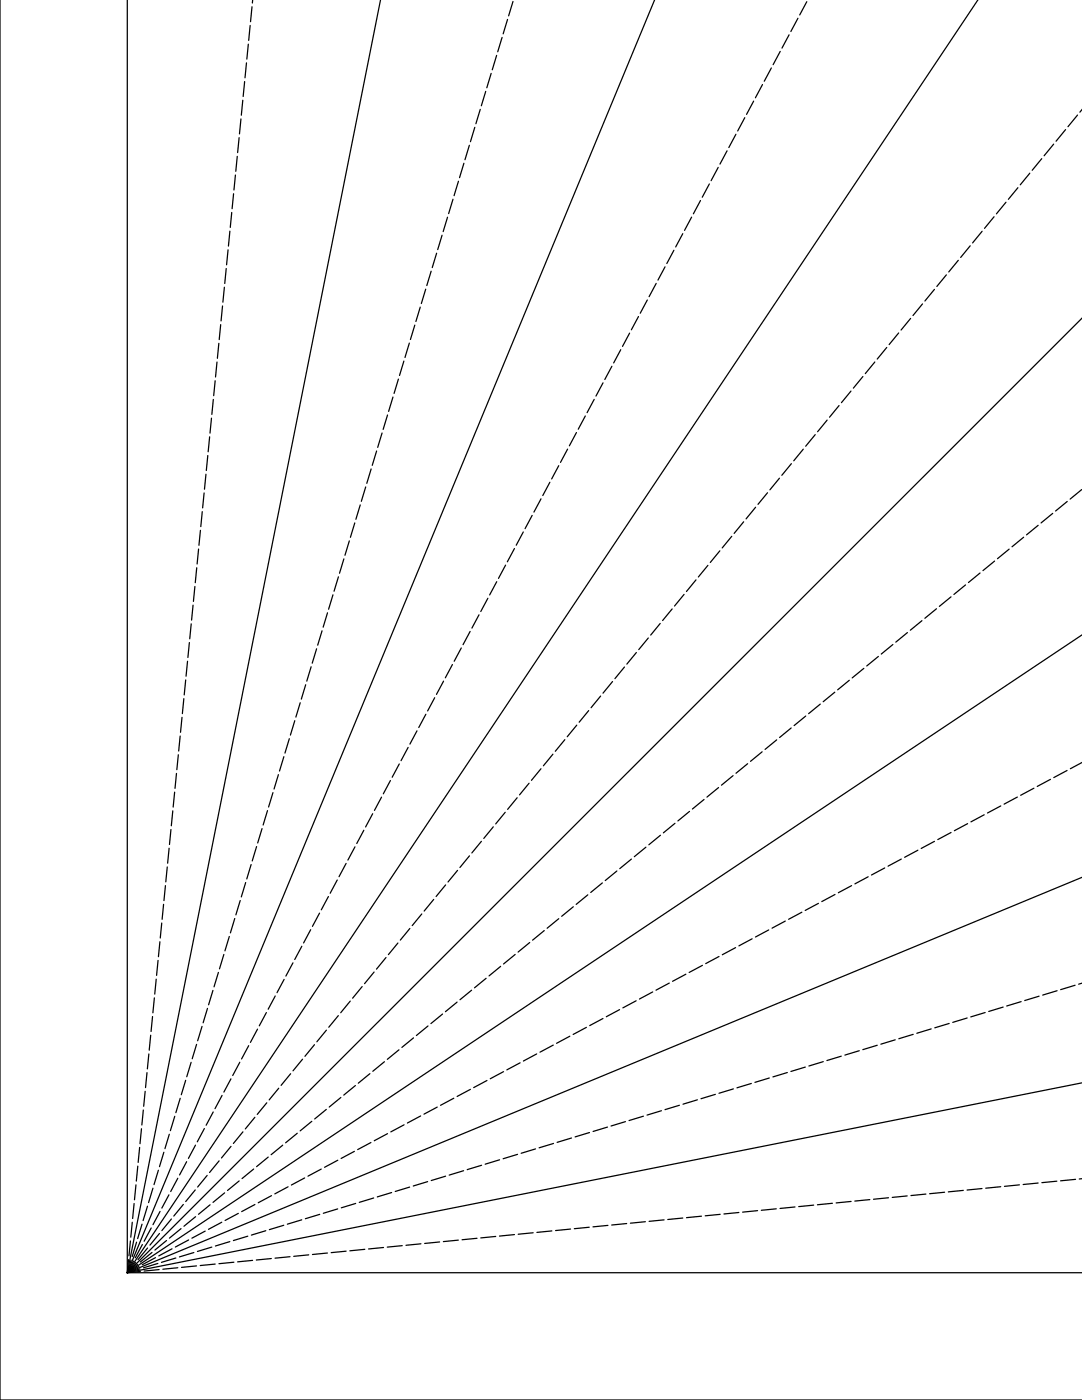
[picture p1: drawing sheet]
<svg xmlns="http://www.w3.org/2000/svg" width="216mm" height="279mm" viewBox="0 0 216 279" stroke-linecap="round" stroke-linejoin="round" font-family="sans-serif">
<g fill="none" stroke="#000" stroke-width=".25">
<path d="M0 -.1v279.5h215.9M25.4 -.1v254.1M50.4 -.1v.7M75.9 -.1l-50.5 254.1M130.6 -.1l-105.2 254.1M195.2 -.1l-169.8 254.1M48.8 16.3l-.3 3M49.2 12.5l-.3 3M49.5 8.8l-.2 3M49.9 5.1l-.3 3M50.3 1.3l-.3 3M96.9 18.2l-.9 2.9"/>
<path d="M98 14.6l-.9 2.9M99.1 11.1l-.9 2.8M100.2 7.5l-.9 2.8M101.3 3.9l-.9 2.9M102.4 .3l-.9 2.9M152.1 16.9l-1.4 2.6M153.9 13.6l-1.4 2.6M155.7 10.3l-1.4 2.6M157.5 7l-1.5 2.6M159.2 3.6l-1.4 2.7M161 .3l-1.4 2.7M46.6 38.7l-.3 3"/>
<path d="M47 34.9l-.3 3M47.3 31.2l-.3 3M47.7 27.5l-.3 3M48.1 23.7l-.3 3M48.4 20l-.2 3M90.4 39.8l-.9 2.8M91.5 36.2l-.9 2.8M92.6 32.6l-.9 2.9M93.7 29l-.9 2.9M94.7 25.4l-.8 2.9M95.8 21.8l-.8 2.9M141.5 36.7l-1.4 2.7"/>
<path d="M143.3 33.4l-1.4 2.7M145.1 30.1l-1.4 2.6M146.8 26.8l-1.4 2.6M148.6 23.5l-1.4 2.6M150.4 20.2l-1.4 2.6M203.1 37.5l-1.9 2.3M205.5 34.6l-1.9 2.3M207.9 31.7l-1.9 2.3M210.2 28.8l-1.9 2.3M212.6 25.9l-1.9 2.3M215 23l-1.9 2.3M215.9 21.8l-.4 .6"/>
<path d="M44.8 57.3l-.3 3M45.1 53.6l-.3 3M45.5 49.9l-.3 2.9M45.9 46.1l-.3 3M46.2 42.4l-.3 3M84.9 57.7l-.8 2.9M86 54.1l-.8 2.9M87.1 50.5l-.8 2.9M88.2 46.9l-.9 2.9M89.3 43.4l-.9 2.8M129.2 59.9l-1.4 2.6M130.9 56.6l-1.4 2.6"/>
<path d="M132.7 53.3l-1.4 2.6M134.5 49.9l-1.4 2.7M136.2 46.6l-1.4 2.7M138 43.3l-1.4 2.7M139.8 40l-1.4 2.7M186.5 57.8l-1.9 2.3M188.8 54.9l-1.9 2.3M191.2 52l-1.9 2.3M193.6 49.1l-1.9 2.3M196 46.2l-1.9 2.3M198.4 43.3l-2 2.3M200.7 40.4l-1.9 2.3"/>
<path d="M42.6 79.7l-.3 3M42.9 76l-.3 3M43.3 72.3l-.3 2.9M43.7 68.5l-.3 3M44 64.8l-.3 3M44.4 61.1l-.3 2.9M78.4 79.2l-.9 2.9M79.5 75.7l-.9 2.8M80.6 72.1l-.9 2.8M81.7 68.5l-.9 2.8M82.8 64.9l-.9 2.9M83.9 61.3l-.9 2.9"/>
<path d="M118.6 79.7l-1.5 2.7M120.3 76.4l-1.4 2.6M122.1 73.1l-1.4 2.6M123.9 69.8l-1.5 2.6M125.6 66.5l-1.4 2.6M127.4 63.2l-1.4 2.6M169.8 78l-1.9 2.4M172.2 75.1l-1.9 2.4M174.6 72.2l-1.9 2.4M176.9 69.3l-1.9 2.4M179.3 66.4l-1.9 2.4M181.7 63.5l-1.9 2.4"/>
<path d="M184.1 60.7l-1.9 2.3M215.9 63.5l-190.5 190.5M40.7 98.4l-.3 3M41.1 94.6l-.3 3M41.5 90.9l-.3 3M41.8 87.2l-.3 3M42.2 83.5l-.3 2.9M73 97.2l-.9 2.9M74.1 93.6l-.9 2.9M75.1 90l-.8 2.9M76.2 86.4l-.8 2.9M77.3 82.8l-.8 2.9"/>
<path d="M108 99.6l-1.5 2.6M109.7 96.2l-1.4 2.7M111.5 92.9l-1.4 2.7M113.3 89.6l-1.5 2.7M115 86.3l-1.4 2.7M116.8 83l-1.4 2.7M153.2 98.3l-2 2.4M155.5 95.4l-1.9 2.4M157.9 92.5l-1.9 2.4M160.3 89.6l-1.9 2.4M162.7 86.7l-1.9 2.4M165 83.8l-1.9 2.4"/>
<path d="M167.4 80.9l-1.9 2.4M215.9 97.7l-2.4 1.9M38.9 117l-.3 3M39.3 113.3l-.3 3M39.6 109.6l-.3 3M40 105.8l-.3 3M40.4 102.1l-.3 3M66.4 118.7l-.8 2.9M67.5 115.1l-.8 2.9M68.6 111.5l-.9 2.9M69.7 107.9l-.9 2.9M70.8 104.4l-.9 2.8"/>
<path d="M71.9 100.8l-.9 2.8M97.3 119.4l-1.4 2.6M99.1 116.1l-1.4 2.6M100.9 112.8l-1.4 2.6M102.7 109.5l-1.5 2.6M104.4 106.2l-1.4 2.6M106.2 102.9l-1.4 2.6M136.5 118.6l-1.9 2.3M138.9 115.7l-1.9 2.3M141.3 112.8l-1.9 2.3M143.6 109.9l-1.9 2.3M146 107l-1.9 2.4"/>
<path d="M148.4 104.1l-1.9 2.4M150.8 101.2l-1.9 2.4M189.8 119.1l-2.4 1.9M192.7 116.7l-2.4 1.9M195.6 114.4l-2.4 1.9M198.5 112l-2.4 1.9M201.4 109.6l-2.4 1.9M204.3 107.2l-2.4 1.9M207.2 104.8l-2.4 1.9M210.1 102.5l-2.4 1.9M213 100.1l-2.4 1.9M36.7 139.4l-.3 3"/>
<path d="M37.1 135.7l-.3 3M37.4 132l-.3 3M37.8 128.2l-.3 3M38.2 124.5l-.3 3M38.5 120.8l-.3 3M61 136.7l-.9 2.8M62.1 133.1l-.9 2.8M63.2 129.5l-.9 2.8M64.3 125.9l-.9 2.9M65.4 122.3l-.9 2.9M86.7 139.2l-1.4 2.7M88.5 135.9l-1.4 2.7"/>
<path d="M90.3 132.6l-1.4 2.7M92 129.3l-1.4 2.7M93.8 126l-1.4 2.7M95.6 122.7l-1.4 2.6M119.8 138.9l-1.9 2.3M122.2 136l-1.9 2.3M124.6 133.1l-1.9 2.3M127 130.2l-1.9 2.3M129.4 127.3l-1.9 2.3M131.7 124.4l-1.9 2.3M134.1 121.5l-1.9 2.3M166.6 138.1l-2.3 1.9"/>
<path d="M169.5 135.8l-2.3 1.9M172.4 133.4l-2.4 1.9M175.3 131l-2.4 1.9M178.2 128.6l-2.4 1.9M181.1 126.2l-2.4 2M184 123.9l-2.4 1.9M186.9 121.5l-2.4 1.9M215.9 126.7l-190.5 127.3M34.8 158.1l-.2 3M35.2 154.4l-.3 2.9M35.6 150.6l-.3 3M35.9 146.9l-.2 3"/>
<path d="M36.3 143.2l-.3 2.9M54.5 158.2l-.9 2.9M55.6 154.6l-.9 2.9M56.6 151l-.8 2.9M57.7 147.4l-.8 2.9M58.8 143.8l-.9 2.9M59.9 140.2l-.9 2.9M76.1 159.1l-1.4 2.6M77.9 155.8l-1.4 2.6M79.7 152.5l-1.4 2.6M81.4 149.2l-1.4 2.6M83.2 145.9l-1.4 2.6"/>
<path d="M85 142.5l-1.4 2.7M103.2 159.2l-1.9 2.3M105.6 156.3l-1.9 2.3M108 153.4l-2 2.3M110.3 150.5l-1.9 2.3M112.7 147.6l-1.9 2.3M115.1 144.7l-1.9 2.3M117.5 141.8l-1.9 2.3M140.5 159.6l-2.3 1.9M143.4 157.2l-2.3 1.9M146.3 154.8l-2.3 1.9M149.2 152.4l-2.3 1.9"/>
<path d="M152.1 150l-2.3 1.9M155 147.7l-2.3 1.9M157.9 145.3l-2.3 1.9M160.8 142.9l-2.3 1.9M163.7 140.5l-2.3 1.9M203 159.1l-2.6 1.4M206.3 157.3l-2.6 1.4M209.6 155.5l-2.6 1.5M212.9 153.8l-2.6 1.4M215.9 152.1l-2.3 1.3M33 176.7l-.3 3M33.4 173l-.3 3"/>
<path d="M33.7 169.3l-.3 3M34.1 165.6l-.3 2.9M34.5 161.8l-.3 3M47.9 179.7l-.8 2.9M49 176.1l-.8 2.9M50.1 172.5l-.9 2.9M51.2 169l-.9 2.8M52.3 165.4l-.9 2.8M53.4 161.8l-.9 2.8M65.5 178.9l-1.4 2.7M67.3 175.6l-1.4 2.7M69.1 172.3l-1.5 2.7"/>
<path d="M70.8 169l-1.4 2.7M72.6 165.7l-1.4 2.6M74.4 162.4l-1.4 2.6M86.5 179.5l-1.9 2.3M88.9 176.6l-1.9 2.3M91.3 173.7l-1.9 2.3M93.7 170.8l-1.9 2.3M96.1 167.9l-1.9 2.3M98.4 165l-1.9 2.3M100.8 162.1l-1.9 2.3M117.3 178.6l-2.3 1.9M120.2 176.2l-2.3 1.9"/>
<path d="M123.1 173.8l-2.3 1.9M126 171.4l-2.3 2M128.9 169.1l-2.3 1.9M131.8 166.7l-2.3 1.9M134.7 164.3l-2.3 1.9M137.6 161.9l-2.3 1.9M166.6 178.5l-2.6 1.4M169.9 176.7l-2.6 1.5M173.2 175l-2.6 1.4M176.5 173.2l-2.6 1.4M179.8 171.4l-2.6 1.5M183.2 169.7l-2.7 1.4"/>
<path d="M186.5 167.9l-2.7 1.4M189.8 166.1l-2.7 1.5M193.1 164.4l-2.7 1.4M196.4 162.6l-2.7 1.4M199.7 160.8l-2.7 1.5M215.9 175.1l-190.5 78.9M30.8 199.1l-.3 3M31.2 195.4l-.3 3M31.5 191.7l-.3 3M31.9 187.9l-.3 3M32.3 184.2l-.3 3M32.6 180.5l-.3 3"/>
<path d="M42.5 197.7l-.9 2.8M43.6 194.1l-.9 2.8M44.7 190.5l-.9 2.9M45.8 186.9l-.9 2.9M46.8 183.3l-.8 2.9M54.9 198.8l-1.4 2.6M56.7 195.5l-1.4 2.6M58.5 192.2l-1.5 2.6M60.2 188.8l-1.4 2.7M62 185.5l-1.4 2.7M63.8 182.2l-1.5 2.7M69.9 199.8l-1.9 2.3"/>
<path d="M72.3 196.9l-1.9 2.3M74.6 194l-1.9 2.3M77 191.1l-1.9 2.3M79.4 188.2l-1.9 2.3M81.8 185.3l-1.9 2.3M84.2 182.4l-1.9 2.3M91.2 200l-2.3 1.9M94.1 197.6l-2.3 1.9M97 195.2l-2.3 1.9M99.9 192.9l-2.3 1.9M102.8 190.5l-2.3 1.9M105.7 188.1l-2.3 1.9"/>
<path d="M108.6 185.7l-2.3 1.9M111.5 183.3l-2.3 1.9M114.4 181l-2.3 1.9M126.9 199.7l-2.6 1.4M130.2 198l-2.6 1.4M133.5 196.2l-2.6 1.4M136.9 194.4l-2.7 1.4M140.2 192.7l-2.7 1.4M143.5 190.9l-2.7 1.4M146.8 189.1l-2.7 1.4M150.1 187.4l-2.7 1.4M153.4 185.6l-2.7 1.4"/>
<path d="M156.7 183.8l-2.6 1.4M160 182.1l-2.6 1.4M163.3 180.3l-2.6 1.4M203.7 199.9l-2.8 .9M207.3 198.8l-2.8 .9M210.9 197.7l-2.8 .9M214.5 196.6l-2.9 .9M215.9 196.2l-.7 .2M29 217.8l-.3 3M29.3 214.1l-.3 3M29.7 210.3l-.3 3M30.1 206.6l-.3 3"/>
<path d="M30.4 202.9l-.3 3M36 219.2l-.9 2.9M37 215.6l-.8 2.9M38.1 212l-.8 2.9M39.2 208.4l-.8 2.9M40.3 204.8l-.9 2.9M41.4 201.2l-.9 2.9M44.3 218.6l-1.4 2.7M46.1 215.3l-1.4 2.7M47.9 212l-1.5 2.6M49.6 208.7l-1.4 2.6M51.4 205.4l-1.4 2.6"/>
<path d="M53.2 202.1l-1.5 2.6M55.6 217.2l-1.9 2.3M58 214.3l-1.9 2.3M60.4 211.4l-1.9 2.3M62.7 208.5l-1.9 2.3M65.1 205.6l-1.9 2.3M67.5 202.7l-1.9 2.3M68 219l-2.3 1.9M70.9 216.7l-2.3 1.9M73.8 214.3l-2.3 1.9M76.7 211.9l-2.3 1.9M79.6 209.5l-2.3 1.9"/>
<path d="M82.5 207.1l-2.3 1.9M85.4 204.8l-2.3 1.9M88.3 202.4l-2.3 1.9M90.6 219.2l-2.7 1.4M93.9 217.4l-2.7 1.4M97.2 215.6l-2.7 1.5M100.5 213.9l-2.7 1.4M103.8 212.1l-2.7 1.4M107.1 210.3l-2.7 1.5M110.4 208.6l-2.7 1.4M113.7 206.8l-2.6 1.4M117 205l-2.6 1.4"/>
<path d="M120.3 203.3l-2.6 1.4M123.6 201.5l-2.6 1.4M139.2 219.5l-2.9 .9M142.7 218.4l-2.8 .9M146.3 217.3l-2.8 .9M149.9 216.2l-2.8 .9M153.5 215.1l-2.9 .9M157.1 214l-2.9 .9M160.7 213l-2.9 .8M164.3 211.9l-2.9 .8M167.9 210.8l-2.9 .9M171.5 209.7l-2.9 .9"/>
<path d="M175 208.6l-2.8 .9M178.6 207.5l-2.8 .9M182.2 206.4l-2.9 .9M185.8 205.3l-2.9 .9M189.4 204.3l-2.9 .8M193 203.2l-2.9 .8M196.6 202.1l-2.9 .8M200.2 201l-2.9 .9M215.9 216.1l-190.5 37.9M27.1 236.5l-.3 2.9M27.5 232.7l-.3 3M27.9 229l-.3 3"/>
<path d="M28.2 225.3l-.3 2.9M28.6 221.5l-.3 3M30.5 237.1l-.9 2.9M31.6 233.5l-.9 2.9M32.7 230l-.9 2.8M33.7 238.5l-1.4 2.6M33.8 226.4l-.9 2.8M34.9 222.8l-.9 2.9M35.5 235.1l-1.4 2.7M37.2 231.8l-1.4 2.7M39 237.5l-1.9 2.3M39 228.5l-1.4 2.7"/>
<path d="M40.8 225.2l-1.4 2.7M41.3 234.6l-1.9 2.3M42.5 221.9l-1.4 2.7M43.7 231.7l-1.9 2.3M44.8 238.1l-2.3 1.9M46.1 228.8l-1.9 2.3M47.7 235.7l-2.3 1.9M48.5 225.9l-1.9 2.3M50.6 233.3l-2.3 1.9M50.9 223l-1.9 2.3M53.2 220.1l-1.9 2.3M53.5 230.9l-2.3 1.9"/>
<path d="M54.2 238.6l-2.7 1.4M56.4 228.5l-2.3 1.9M57.5 236.9l-2.7 1.4M59.3 226.2l-2.3 1.9M60.8 235.1l-2.7 1.4M62.2 223.8l-2.3 1.9M64.1 233.3l-2.7 1.4M65.1 221.4l-2.3 1.9M67.4 231.5l-2.6 1.5M70.7 229.8l-2.6 1.4M74 228l-2.6 1.4M74.6 239.1l-2.9 .9"/>
<path d="M77.3 226.2l-2.6 1.5M78.2 238l-2.9 .9M80.6 224.5l-2.6 1.4M81.7 236.9l-2.8 .9M83.9 222.7l-2.6 1.4M85.3 235.8l-2.8 .9M87.2 220.9l-2.6 1.5M88.9 234.7l-2.9 .9M92.5 233.6l-2.9 .9M96.1 232.6l-2.9 .8M99.7 231.5l-2.9 .8M103.3 230.4l-2.9 .8"/>
<path d="M106.9 229.3l-2.9 .9M110.4 228.2l-2.8 .9M114 227.1l-2.8 .9M117.6 226l-2.8 .9M121.2 224.9l-2.9 .9M124.8 223.8l-2.9 .9M128.4 222.8l-2.9 .8M132 221.7l-2.9 .8M135.6 220.6l-2.9 .9M169.8 239.8l-3 .3M173.6 239.4l-3 .3M177.3 239l-3 .3"/>
<path d="M181 238.7l-3 .3M184.8 238.3l-3 .3M188.5 237.9l-3 .3M192.2 237.6l-3 .3M195.9 237.2l-2.9 .3M199.7 236.8l-3 .3M203.4 236.5l-3 .3M207.1 236.1l-2.9 .3M210.9 235.7l-3 .3M214.6 235.4l-3 .3M215.9 235.2l-.5 .1M25.4 254h190.5"/>
<path d="M25.7 251.4l-.3 2.6M26 247.7l-.3 2.9M26.2 251.5l-.8 2.5M26.4 243.9l-.3 3M26.6 251.7l-1.2 2.3M26.8 240.2l-.3 3M27.1 252l-1.7 2M27.3 247.9l-.9 2.9M27.4 252.3l-2 1.7M27.7 252.8l-2.3 1.2M27.9 253.2l-2.5 .8M28 253.7l-2.6 .3"/>
<path d="M28.3 244.3l-.8 2.9M28.4 248.4l-1.4 2.6M29.4 240.7l-.8 2.9M29.4 249.1l-1.9 2.3M30.2 245.1l-1.4 2.6M30.3 250l-2.3 1.9M31 251l-2.6 1.4M31.5 252.1l-2.9 .9M31.7 253.4l-2.9 .3M31.8 246.2l-1.9 2.3M31.9 241.8l-1.4 2.6M33.2 247.6l-2.3 1.9"/>
<path d="M34.2 243.3l-1.9 2.3M34.3 249.2l-2.6 1.4M35.1 251.1l-2.9 .8M35.5 253l-3 .3M36.1 245.2l-2.3 1.9M36.6 240.4l-1.9 2.3M37.6 247.5l-2.6 1.4M38.7 250l-2.9 .8M39 242.8l-2.3 1.9M39.2 252.6l-3 .3M40.9 245.7l-2.6 1.4M41.9 240.4l-2.3 1.9"/>
<path d="M42.3 248.9l-2.9 .9M42.9 252.3l-2.9 .3M44.3 243.9l-2.7 1.4M45.9 247.8l-2.9 .9M46.7 251.9l-3 .3M47.6 242.2l-2.7 1.4M49.4 246.7l-2.8 .9M50.4 251.5l-3 .3M50.9 240.4l-2.7 1.4M53 245.6l-2.8 .9M54.1 251.2l-2.9 .3M56.6 244.5l-2.9 .9"/>
<path d="M57.9 250.8l-3 .3M60.2 243.4l-2.9 .9M61.6 250.4l-3 .3M63.8 242.4l-2.9 .8M65.3 250.1l-3 .3M67.4 241.3l-2.9 .8M69.1 249.7l-3 .3M71 240.2l-2.9 .8M72.8 249.3l-3 .3M76.5 249l-3 .3M80.3 248.6l-3 .3M84 248.2l-3 .3"/>
<path d="M87.7 247.9l-3 .3M91.5 247.5l-3 .3M95.2 247.1l-3 .3M98.9 246.8l-3 .3M102.7 246.4l-3 .3M106.4 246l-3 .3M110.1 245.7l-3 .3M113.8 245.3l-2.9 .3M117.6 244.9l-3 .3M121.3 244.6l-3 .2M125 244.2l-2.9 .3M128.8 243.8l-3 .3"/>
<path d="M132.5 243.5l-3 .2M136.2 243.1l-2.9 .3M140 242.7l-3 .3M143.7 242.3l-3 .3M147.4 242l-3 .3M151.2 241.6l-3 .3M154.9 241.2l-3 .3M158.6 240.9l-3 .3M162.4 240.5l-3 .3M166.1 240.1l-3 .3"/>
</g>
</svg>
